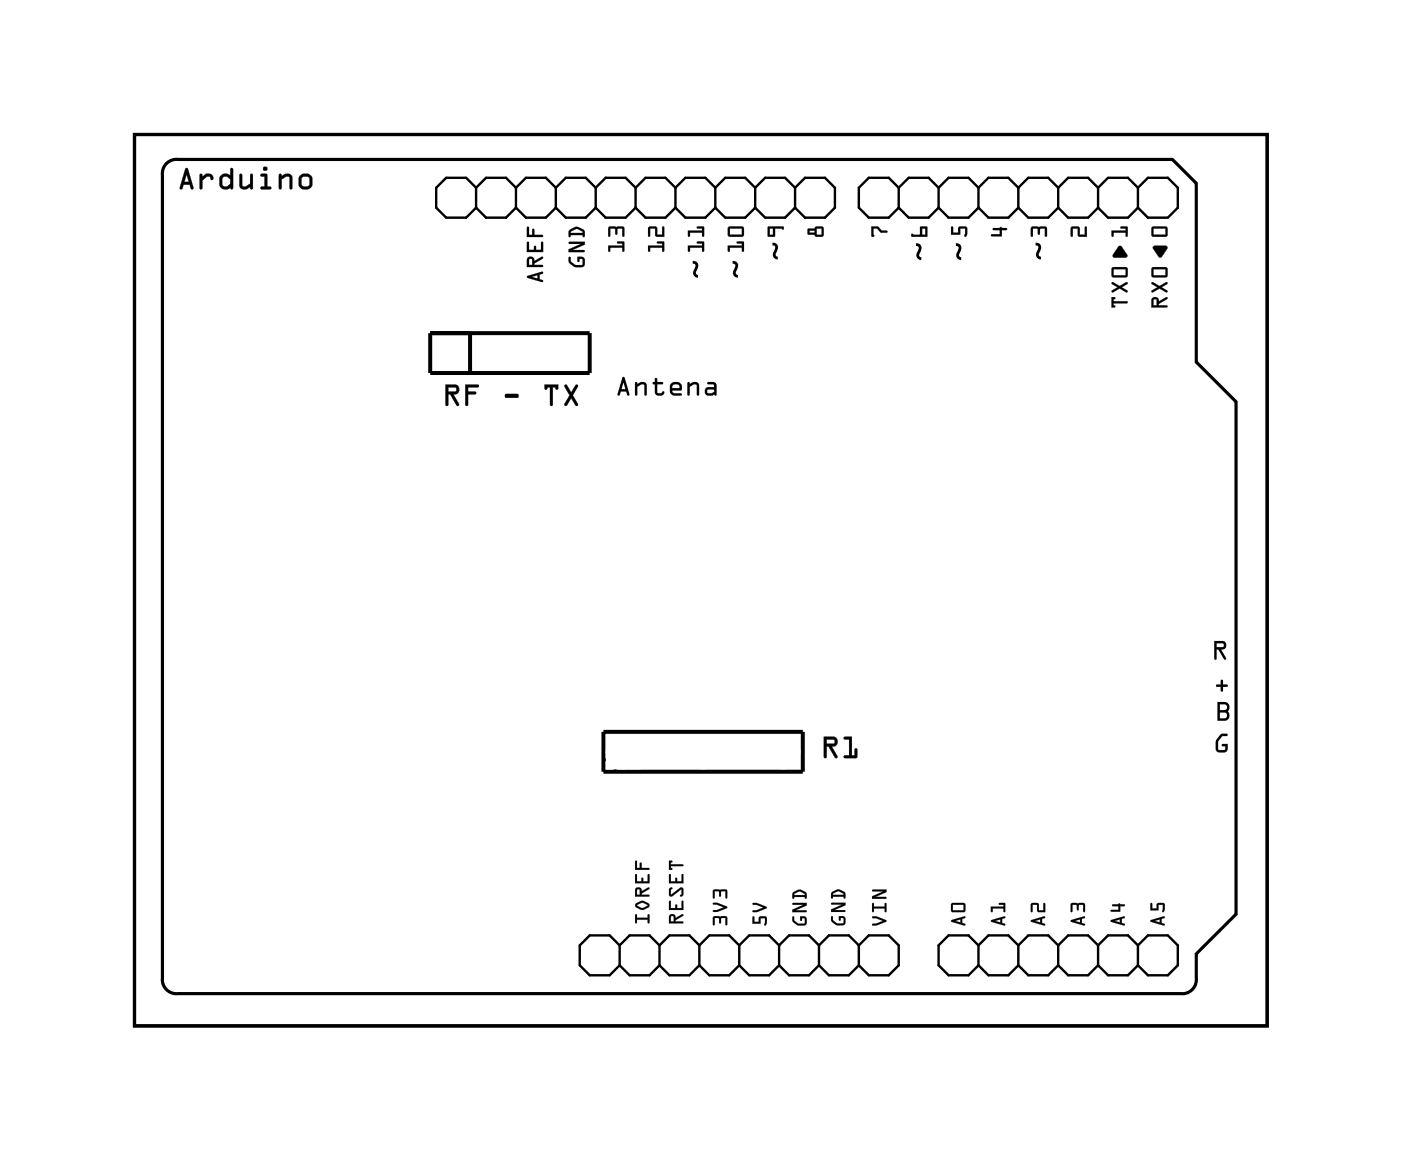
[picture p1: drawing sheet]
<svg xmlns="http://www.w3.org/2000/svg" width="89mm" height="74mm" viewBox="0 0 89 74" stroke-linecap="round" stroke-linejoin="round" font-family="sans-serif">
<path d="M8.6 8.6h72.1v56.7h-72.1zM10.5 10.5a.9 .9 0 0 1 .8-.3h63.4l1.5 1.5v11.4l2.5 2.5v32.6l-2.5 2.6v1.5a.9 .9 0 0 1-1 1h-63.9a.9 .9 0 0 1-1-1v-51.1l.1-.4z" fill="none" stroke="#000" stroke-width=".2"/>
<path d="M8.6 8.6h72.1v56.7h-72.1z" fill="none" stroke="#000" stroke-width=".06"/>
<g fill="none" stroke="#000" stroke-width=".15">
<path d="M30.3 12l-.6-.7h-1.3l-.6 .7v1.2l.6 .7h1.3l.6-.7M30.3 13.2l.7 .7h1.2l.7-.7M30.3 12v1.2M30.3 12l.7-.7h1.2l.7 .7M32.9 13.2l.6 .7h1.3l.6-.7M32.9 12l.6-.7h1.3l.6 .7M32.9 12v1.2M35.4 13.2l.6 .7h1.3l.7-.7M35.4 12l.6-.7h1.3l.7 .7M35.4 12v1.2M38 13.2l.6 .7h1.3l.6-.7M38 12l.6-.7h1.3l.6 .7"/>
<path d="M38 12v1.2M40.5 13.2l.6 .7h1.3l.6-.7M40.5 12l.6-.7h1.3l.6 .7M40.5 12v1.2M43 13.2l.7 .7h1.2l.7-.7M43 12l.7-.7h1.2l.7 .7M43 12v1.2M45.6 13.2l.6 .7h1.3l.6-.7M45.6 12l.6-.7h1.3l.6 .7M45.6 12v1.2M48.1 13.2l.6 .7h1.3l.7-.7M48.1 12l.6-.7h1.3l.7 .7"/>
<path d="M48.1 12v1.2M50.7 12l.6-.7h1.3l.6 .7v1.2l-.6 .7h-1.3l-.6-.7M50.7 12v1.2M57.3 12l-.7-.7h-1.3l-.6 .7v1.2l.6 .7h1.3l.7-.7M57.3 13.2l.6 .7h1.3l.6-.7M57.3 12l.6-.7h1.3l.6 .7M57.3 12v1.2M59.8 12v1.2M59.8 13.2l.6 .7h1.3l.6-.7M59.8 12l.6-.7h1.3l.6 .7M62.3 12v1.2M62.3 13.2l.7 .7h1.2l.7-.7"/>
<path d="M62.3 12l.7-.7h1.2l.7 .7M64.9 12v1.2M64.9 13.2l.6 .7h1.3l.6-.7M64.9 12l.6-.7h1.3l.6 .7M67.4 12v1.2M67.4 13.2l.6 .7h1.3l.7-.7M67.4 12l.6-.7h1.3l.7 .7M70 12v1.2M70 13.2l.6 .7h1.3l.6-.7M70 12l.6-.7h1.3l.6 .7M72.5 12v1.2M72.5 12l.6-.7h1.3l.6 .7v1.2l-.6 .7h-1.3l-.6-.7"/>
<path d="M39.5 60.2l-.7-.6h-1.2l-.7 .6v1.3l.7 .6h1.2l.7-.6M39.5 60.2l.6-.6h1.3l.6 .6M39.5 61.5l.6 .6h1.3l.6-.6M39.5 60.2v1.3M42 60.2l.6-.6h1.3l.7 .6M42 61.5l.6 .6h1.3l.7-.6M42 60.2v1.3M44.6 60.2l.6-.6h1.3l.6 .6M44.6 61.5l.6 .6h1.3l.6-.6M44.6 60.2v1.3M47.1 60.2l.6-.6h1.3l.6 .6M47.1 61.5l.6 .6h1.3l.6-.6"/>
<path d="M47.1 60.2v1.3M49.6 60.2l.7-.6h1.2l.7 .6M49.6 61.5l.7 .6h1.2l.7-.6M49.6 60.2v1.3M52.2 60.2l.6-.6h1.3l.6 .6M52.2 61.5l.6 .6h1.3l.6-.6M52.2 60.2v1.3M54.7 60.2l.6-.6h1.3l.7 .6v1.3l-.7 .6h-1.3l-.6-.6M54.7 60.2v1.3M62.3 60.2l-.6-.6h-1.3l-.6 .6v1.3l.6 .6h1.3l.6-.6M62.3 60.2l.7-.6h1.2l.7 .6M62.3 61.5l.7 .6h1.2l.7-.6"/>
<path d="M62.3 60.2v1.3M64.9 60.2l.6-.6h1.3l.6 .6M64.9 61.5l.6 .6h1.3l.6-.6M64.9 60.2v1.3M67.4 60.2l.6-.6h1.3l.7 .6M67.4 61.5l.6 .6h1.3l.7-.6M67.4 60.2v1.3M70 60.2l.6-.6h1.3l.6 .6M70 60.2v1.3M70 61.5l.6 .6h1.3l.6-.6M72.5 60.2l.6-.6h1.3l.6 .6v1.3l-.6 .6h-1.3l-.6-.6M72.5 60.2v1.3"/>
</g>
<g fill="#000">
<path d="M55.5 14.4h.4l.3 .3h.3v.1h-.4l-.2-.2h-.3l.1 .4-.2 .1zM60.6 14.4l.1 .1v.3h.3l.1-.3 .4-.1 .1 .5a.11 .11 0 0 1 0 .1 .11 .11 0 0 1-.2 0l.1-.4h-.3v.4h-.6zM63.3 14.5h.5l.4 .1-.4 .1v.4h-.6v-.2h.5v-.2h-.4zM65.7 14.5l.9-.1 .1 .2v.4h-.1v-.4h-.3l-.1 .4-.1-.4h-.3v.4l-.1 .1zM68.2 14.5l.5-.1 .1 .2v.4h.3v-.5l.1-.1v.7l-.5-.1v-.4h-.4v.4l-.1 .1zM71.3 15.7h.2l.3 .5v.2l-.9-.1zM70.8 14.7h.9v-.1h-.3v-.1l.4-.1v.6h-.1v-.2h-.8v.2v.1zM73.5 15.7h.8l.1 .1-.5 .6-.4-.6zM77.7 46.8l.2-.1 .3 .1-.3 .1-.3 .3v.5l.4 .1 .1-.3h-.2l-.1-.1h.4v.4l-.1 .1h-.4h-.2l-.1-.2a.82 .82 0 0 1 .3-.9zM77.5 43.6h.3v-.3l.1 .3 .3 .1-.3 .1-.1 .3v-.3l-.3-.1z"/>
<path d="M11.8 10.7l.2 .1 .3 1.2v.1l-.1-.1-.1-.2h-.4l-.1 .3-.2-.1zM11.8 10.7l-.4 1.3h.2l.1-.2h.4l.1 .2h.1l-.3-1.2zM11.9 11.1l-.2 .5h.3zM11.9 11.1l.1 .5h-.3zM12.7 11.1h.2v.2l.2-.2a.33 .33 0 0 1 .3 0 .33 .33 0 0 1 .2 .3 .14 .14 0 0 1-.2 0 .14 .14 0 0 1 0-.1l-.2-.1-.3 .3v.5a.1 .1 0 0 1-.1 .1 .1 .1 0 0 1-.1-.1zM12.7 11.1l.1 .9h.1v-.5l.3-.3h.2l.1 .3a.23 .23 0 0 0 .1-.3 .23 .23 0 0 0-.3-.1h-.2l-.2 .2v-.2zM14.1 11.2l.2-.1 .4 .1v-.4a.1 .1 0 0 1 .1-.1 .1 .1 0 0 1 .1 .1v1.2a.11 .11 0 0 1-.2 .1 .1 .1 0 0 1 0-.2l-.3 .2-.3-.1-.1-.3zM14.1 11.1l-.1 .3 .1 .5 .2 .2 .2-.1 .2-.1v.1h.1v-1.3l-.1 .1v.4l-.2-.1zM14.2 11.3v.5l.3 .1 .2-.2-.1-.3-.1-.1zM14.2 11.3l.3-.1 .2 .2v.3l-.2 .2-.3-.1zM15.3 11.1h.1v.7l.1 .1 .4-.2v-.5a.1 .1 0 0 1 .1-.1 .1 .1 0 0 1 .1 .1v.8a.1 .1 0 0 1-.1 .1 .11 .11 0 0 1-.1-.2 .4 .4 0 0 1-.7-.1zM15.3 11.1v.7a.35 .35 0 0 0 .5 .2l.1-.1 .1 .1h.1v-.9h-.2v.6l-.4 .2-.1-.1v-.7zM16.6 11.1h.4v.8h.2a.1 .1 0 0 1 .1 .1 .1 .1 0 0 1-.1 .1h-.5a.1 .1 0 0 1-.1-.1 .1 .1 0 0 1 .1-.1h.2v-.7h-.3zM16.6 11.1v.1h.3v.7h-.3v.1h.6l.1-.1h-.3v-.8zM16.8 10.8a.15 .15 0 0 1 .2 0 .15 .15 0 0 1-.2 0zM16.8 10.8a.13 .13 0 0 0 .2 0 .13 .13 0 0 0-.2 0zM17.8 11.1h.1v.1a.4 .4 0 0 1 .7 .1v.7a.1 .1 0 0 1-.1 .1 .1 .1 0 0 1-.1-.1v-.7l-.2-.1-.3 .2 .1 .6a.1 .1 0 0 1-.1 .1 .1 .1 0 0 1-.1-.1zM17.8 11.1v.9h.1v-.6l.3-.2 .2 .1 .1 .7h.1v-.7a.35 .35 0 0 0-.5-.2l-.2 .1v-.1zM19 11.6a.51 .51 0 0 1 1 0 .51 .51 0 0 1-1 0zM19 11.6a.5 .5 0 0 0 1 0 .5 .5 0 0 0-1 0zM19.2 11.3v.5l.2 .1 .3-.1v-.5h-.3zM19.2 11.3l.4-.1 .1 .1v.4l-.1 .2h-.2l-.2-.1z"/>
<path d="M11.8 10.7l.2 .1 .3 1.2v.1l-.1-.1-.1-.2h-.4l-.1 .2h-.1zM11.9 11.1l-.2 .5h.3zM12.7 11.1h.2v.2l.2-.2a.33 .33 0 0 1 .3 0 .33 .33 0 0 1 .2 .3 .12 .12 0 0 1-.2 0 .12 .12 0 0 1 0-.1l-.2-.1-.3 .3v.5l-.1 .1zM14.1 11.2l.2-.1 .4 .1v-.4l.1-.1v1.3l-.1 .1v-.2l-.4 .2-.2-.2-.1-.2zM14.2 11.3v.5l.3 .1 .2-.2v-.3l-.2-.1zM15.3 11.1h.1v.7l.1 .1 .4-.2v-.6h.2v.9h-.1l-.1-.1a.38 .38 0 0 1-.3 .2 .38 .38 0 0 1-.3-.3zM16.6 11.1h.4v.8h.3l-.1 .2-.6-.1v-.1h.3v-.7h-.3zM16.8 10.8a.14 .14 0 0 1 .2 0 .14 .14 0 0 1-.2 0zM17.8 11.1h.1v.1a.38 .38 0 0 1 .4-.1 .38 .38 0 0 1 .3 .2v.7h-.1l-.1-.7-.2-.1-.3 .2v.6l-.1 .1zM19 11.6a.5 .5 0 0 1 1 0 .5 .5 0 0 1-1 0zM19.2 11.3v.5l.2 .1h.2l.1-.2v-.4l-.1-.1z"/>
<path d="M33.6 17.6l1-.3v.1l-.2 .1v.3h.2v.1l-.1 .1-.9-.3zM33.6 17.6v.1l1 .2-.2-.1v-.3l.2-.1-.1-.1zM33.9 17.6l.3 .1v-.2zM33.8 17.6l.4-.1v.3zM33.6 16.4a.25 .25 0 0 1 .3 0 .25 .25 0 0 1 .1 .2l.6-.2v.1l-.6 .3v.1h.5l.1 .1h-1zM33.6 16.4v.6h1l-.1-.1h-.5v-.1l.6-.3v-.1l-.6 .2a.24 .24 0 0 0-.1-.2 .24 .24 0 0 0-.3 0zM33.7 16.5v.4h.2v-.4zM33.7 16.5h.2v.4h-.2zM33.6 15.4h.1v.5h.3l.1-.2v.2h.4v-.4l.1-.1v.7h-1zM33.6 15.4v.7h1v-.7l-.1 .1v.4h-.4v-.2l-.1 .2h-.3v-.5zM33.6 14.5h.1v.5h.2l.1-.4v.4h.5l.1 .1h-1zM33.6 14.5v.6h1l-.1-.1h-.5v-.4l-.1 .4h-.2v-.5z"/>
<path d="M33.6 17.6l1-.3v.1l-.2 .1v.3l.2 .1-1-.2zM33.9 17.6l.3 .1v-.2zM33.6 16.4a.24 .24 0 0 1 .3 0 .24 .24 0 0 1 .1 .2l.6-.2v.1l-.6 .3v.1h.5l.1 .1h-1zM33.7 16.5v.4h.2v-.4zM33.6 15.4h.1v.5h.3l.1-.2v.2h.4v-.4l.1-.1v.7h-1zM33.6 14.5h.1v.5h.2l.1-.4v.4h.5l.1 .1h-1z"/>
<path d="M36.2 16.4h.2v.3l.3 .2 .4-.1v-.3h-.2v.1l-.1 .1v-.3h.4l.1 .4-.2 .2a.65 .65 0 0 1-.9-.6zM36.2 15.4h1.1v.2l-.8 .3h.7l.1 .1-1.1 .1v-.2l.8-.4h-.7zM36.3 14.6a.61 .61 0 0 1 .9 0l.1 .4-.1 .1-.1-.1h-.7l-.1 .1zM36.4 14.8h.7v-.1l-.4-.1z"/>
<path d="M36.2 16.4h.1l.1 .3 .2 .2h.5v-.4h-.2v.2h-.1v-.3h.3l.1 .1v.4l-.1 .1h-.5l-.4-.3zM36.2 16.4l.1 .4a.68 .68 0 0 0 .9 .1v-.4l-.1-.1h-.3v.3l.1-.2h.2v.4h-.5l-.2-.2-.1-.3zM36.2 15.4h1.1v.2l-.8 .3h.7l.1 .1-1.1 .1v-.2l.8-.4h-.7zM36.2 15.4l.1 .1h.8l-.9 .4v.2l1-.1v-.1h-.8l.9-.3v-.2zM36.3 14.6l.4-.2 .2 .1 .3 .2 .1 .4h-.2v-.1h-.7l-.1 .1-.1-.3zM36.3 14.6v.5l.1-.1h.7v.1h.1v-.4l-.3-.2h-.3zM36.4 14.8h.7v-.1l-.4-.1zM36.4 14.8l.3-.2 .4 .1v.1h-.7z"/>
<path d="M38.7 15.6h.9v-.1h-.3v-.1h.4l.1 .6h-.2v-.2h-.7v.2h-.1zM38.8 14.5l.9-.1 .1 .2v.4h-.2v-.4h-.3v.4l-.1-.4h-.3v.4l-.1 .1z"/>
<path d="M38.7 15.6h.9v-.1h-.3v-.1h.4l.1 .6h-.2v-.2h-.7v.2h-.1zM38.7 15.6l.1 .4h.1v-.2h.7l.1 .2h.1l-.1-.6h-.4v.1h.3v.2zM38.8 14.5l.9-.1 .1 .2v.4h-.2v-.4h-.2l-.1 .4-.1-.4h-.3v.4l-.1 .1zM38.8 14.5v.6l.1-.1v-.4h.3l.1 .3v-.3h.3l.1 .4h.1v-.4l-.1-.2z"/>
<path d="M41.3 15.6h.9v-.1h-.3v-.1h.4v.6h-.1v-.2h-.8v.2h-.1zM41.3 14.5l.5-.1 .1 .2v.3h.3v-.4l.1-.1v.7l-.5-.1-.1-.4h-.3v.4l-.1 .1z"/>
<path d="M41.3 15.6h.9v-.1h-.3l-.1-.1h.5v.6h-.1v-.2h-.8v.2h-.1zM41.3 15.6v.4h.1v-.2h.8v.2h.1v-.6h-.4v.1h.3v.2zM41.3 14.5l.5-.1 .1 .2v.3h.3v-.4l.1-.1v.7l-.5-.1-.1-.4h-.3v.4l-.1 .1zM41.3 14.5v.6l.1-.1v-.4h.3l.1 .4 .5 .1v-.7l-.1 .1v.5h-.3l-.1-.6z"/>
<path d="M43.8 15.6h.9v-.1h-.3v-.1h.4l.1 .6h-.2v-.2h-.7v.2h-.1zM43.8 14.7h.9v-.1h-.3v-.1l.4-.1 .1 .6h-.2v-.2h-.7v.2l-.1 .1z"/>
<path d="M43.8 15.6h.9v-.1h-.3v-.1h.4l.1 .6h-.2v-.2h-.7v.2h-.1zM43.8 15.6l.1 .4 .1-.2h.7v.2h.1v-.6h-.4v.1h.3v.2zM43.8 14.7h.9v-.1h-.3v-.1l.4-.1 .1 .6h-.2v-.2h-.7v.2l-.1 .1zM43.8 14.7l.1 .4v-.1l.1-.2h.7v.2h.1v-.6l-.4 .1 .3 .1v.1z"/>
<path d="M46.4 15.6h.9v-.1h-.3l-.1-.1h.5v.6h-.1v-.2h-.8v.2h-.1zM46.4 14.5l.9-.1 .1 .2v.4l-.1 .1h-.9v-.2zM46.5 14.6v.3h.8v-.3z"/>
<path d="M46.4 15.6h.9v-.1h-.3l-.1-.1h.5v.6h-.1v-.2h-.8v.2h-.1zM46.4 15.6v.4h.1v-.2h.8v.2h.1v-.6h-.5l.1 .1h.3v.2zM46.4 14.5l.9-.1 .1 .2v.4l-.1 .1h-.9v-.2zM46.4 14.5v.4v.2h.9l.1-.1v-.4l-.1-.2zM46.5 14.6v.3h.8v-.3zM46.5 14.6h.8v.4h-.8z"/>
<path d="M48.9 14.4h1v.2h-.5v.5h-.4l-.1-.1zM49 14.6v.4h.2v-.4z"/>
<path d="M48.9 14.4h1v.2h-.1h-.4v.5h-.4l-.1-.1zM48.9 14.5l.1 .6h.4v-.5h.5v-.2zM49 14.6v.4h.2v-.4zM49 14.6h.2v.4h-.2z"/>
<path d="M51.5 14.6h.4l.1-.2h.4l.1 .2v.4l-.5 .1-.1-.1-.4-.1zM52 14.6v.4h.3v-.4zM51.6 14.7v.1h.3v-.1z"/>
<path d="M51.5 14.6h.4l.1-.2h.4l.1 .2v.4l-.5 .1-.1-.1h-.4zM51.5 14.6v.3h.4l.1 .2 .5-.1v-.4l-.1-.2h-.4l-.1 .2zM52 14.6v.4h.3v-.4zM52 14.6h.3v.4h-.3zM51.6 14.7v.1h.3v-.1zM51.6 14.7h.3v.1h-.3z"/>
<path d="M55.5 14.4h.4l.3 .3h.3v.1h-.4l-.2-.2h-.3l.1 .4-.2 .1zM55.5 14.4l.1 .7 .1-.1-.1-.4h.3l.2 .2h.4v-.1h-.3l-.3-.3z"/>
<path d="M58.1 14.9l.5 .1v-.6l.5 .1-.1 .6h-.9zM58.7 14.6v.4h.2v-.4z"/>
<path d="M58.1 14.9l.5 .1v-.6l.5 .1-.1 .6h-.9zM58.1 14.9v.2h.9l.1-.6h-.5v.5zM58.7 14.6v.4h.2v-.4zM58.7 14.6h.3v.4h-.3z"/>
<path d="M60.6 14.4l.1 .1v.3h.3l.1-.3 .4-.1 .1 .5a.12 .12 0 0 1 0 .1 .12 .12 0 0 1-.2 0l.1-.4h-.3v.4h-.6zM60.6 14.5v.5h.6v-.4h.3l-.1 .4h.2v-.4l-.1-.2-.4 .1-.1 .3h-.3v-.3z"/>
<path d="M63.3 14.5h.5l.4 .1-.4 .1v.4h-.6v-.2h.5v-.2h-.4zM63.3 14.5v.1l.4 .1v.2h-.5v.1l.6 .1v-.4l.4-.1-.4-.1z"/>
<path d="M65.7 14.5l.9-.1 .1 .2v.4h-.1v-.4h-.3l-.1 .4-.1-.4h-.3v.4l-.1 .1zM65.7 14.5v.6l.1-.1v-.4h.3l.1 .3 .1-.3h.3v.4h.1v-.4l-.1-.2z"/>
<path d="M68.2 14.5l.5-.1 .1 .2v.4h.3v-.5l.1-.1v.7l-.5-.1v-.4h-.4v.4l-.1 .1zM68.3 14.5v.6v-.1v-.4h.4v.4l.5 .1v-.7l-.1 .1v.5h-.3l-.1-.6z"/>
<path d="M70.8 18.9l.3 .1-.2 .2h.9v.1h-.9l.2 .2-.3 .1zM70.8 18l.5 .2 .5-.2v.1l-.3 .2 .3 .3h-.1l-.4-.2-.4 .2-.1-.1 .4-.2-.4-.2zM70.9 17.1l.9-.1v.1v.5l-.1 .1h-.8l-.1-.2zM70.9 17.1v.4h.8v-.4z"/>
<path d="M70.8 18.9l.3 .1-.2 .2h.9v.1h-.9l.2 .2-.3 .1zM70.8 18.9v.7l.2-.1h-.1v-.2h.9v-.1h-.9v-.1l.1-.1zM70.8 18l.5 .2 .5-.2v.1l-.3 .2 .3 .3h-.1l-.4-.2-.4 .2-.1-.1 .4-.2-.4-.2zM70.8 18v.1l.4 .2-.4 .2 .1 .1 .4-.2 .4 .2h.1l-.4-.3 .4-.2v-.1l-.5 .2zM70.8 17h1v.1v.5l-.1 .1h-.8l-.1-.2zM70.9 17.1l-.1 .4 .1 .2h.8l.1-.1v-.5v-.1zM70.9 17.1v.4h.8v-.4zM70.9 17.1h.8v.4h-.8z"/>
<path d="M71.2 15.7h.3l.3 .5v.2h-.8h-.1zM71.3 15.7l-.4 .6 .9 .1v-.2l-.4-.5z"/>
<path d="M70.8 14.7h.9v-.1h-.3v-.1l.4-.1v.6h-.1v-.2h-.8v.2v.1zM70.8 14.7l.1 .4v-.1v-.2h.8v.2h.1v-.6l-.4 .1 .3 .1v.1z"/>
<path d="M73.5 15.7l.8-.1 .1 .2-.5 .6-.5-.6zM73.5 15.7v.1l.4 .6 .5-.6-.1-.1z"/>
<path d="M73.4 14.5l.9-.1 .1 .2v.4l-.2 .1h-.8v-.1zM73.5 14.6v.4h.7v-.4z"/>
<path d="M73.4 14.5l.9-.1 .1 .2v.4l-.2 .1h-.8l-.1-.1zM73.4 14.5v.5v.1h.8l.2-.1v-.4l-.1-.2zM73.5 14.6v.4h.7v-.4zM73.5 14.6h.8v.4h-.8z"/>
<path d="M73.4 19a.24 .24 0 0 1 .3-.1 .24 .24 0 0 1 .1 .3l.5-.3 .1 .1-.6 .4v.1h.5h.1l-1 .1zM73.5 19.1v.4h.2v-.4zM73.4 18l.5 .2 .4-.2 .1 .1-.4 .2 .4 .3h-.1l-.4-.2-.5 .2v-.1l.3-.2-.3-.2zM73.4 17.1l.9-.1 .1 .1v.5l-.2 .1h-.8v-.2zM73.5 17.1v.4h.7v-.4z"/>
<path d="M73.4 19a.25 .25 0 0 1 .3-.1 .25 .25 0 0 1 .1 .3l.5-.3 .1 .1-.6 .4v.1l.5-.1 .1 .1-1.1 .1zM73.4 19v.6l1-.1h-.1h-.5v-.1l.6-.3-.1-.2-.5 .3a.24 .24 0 0 0-.1-.3 .24 .24 0 0 0-.3 .1zM73.5 19.1v.4h.2v-.4zM73.5 19.1h.2v.4h-.2zM73.4 18l.5 .2 .4-.2 .1 .1-.4 .2 .4 .3h-.1l-.4-.2-.5 .2v-.1l.3-.2-.3-.2zM73.4 18v.1l.3 .2-.3 .2v.1l.5-.2 .4 .2h.1l-.4-.3 .4-.2-.1-.1-.4 .2zM73.4 17h.9l.1 .1v.5l-.2 .1h-.8l-.1-.2zM73.4 17.1v.4v.2h.8l.2-.1v-.5l-.1-.1zM73.5 17.1v.4h.7v-.4zM73.5 17.1h.8v.4h-.8z"/>
<path d="M28.4 24.5h.6a.32 .32 0 0 1 .3 .4 .32 .32 0 0 1-.4 .2l.3 .6a.1 .1 0 0 1 0 .2 .1 .1 0 0 1-.1-.1l-.4-.7h-.1v.7a.1 .1 0 0 1-.1 .1 .1 .1 0 0 1-.1-.1zM28.4 24.5v1.3h.1v-.7h.2l.4 .7h.1l-.3-.7a.31 .31 0 0 0 .4-.2 .31 .31 0 0 0-.3-.4zM28.6 24.7v.2h.5l-.1-.2zM28.5 24.7h.5l.1 .2-.6 .1zM29.6 24.5h.8a.1 .1 0 0 1 .1 .1 .1 .1 0 0 1-.1 .1h-.6v.2h.5a.1 .1 0 0 1 0 .1 .1 .1 0 0 1 0 .1h-.5v.7a.1 .1 0 0 1-.1 .1 .1 .1 0 0 1-.1-.1zM29.6 24.5l.1 1.3v.1l.1-.1v-.7h.5v-.1h-.5v-.3h.6l.1-.1-.1-.1zM32.2 25.1h.7l.1 .2-.1 .1h-.6l-.1-.1zM32.2 25.1l.1 .2h.6h.1l-.1-.2zM34.7 24.5h.9v.2a.11 .11 0 0 1-.2 .1 .1 .1 0 0 1 0-.1h-.2v1.1a.1 .1 0 0 1-.1 .1 .1 .1 0 0 1-.1-.1v-1.1h-.1a.11 .11 0 0 1-.1 .1 .11 .11 0 0 1-.1 0zM34.7 24.5v.3l.2-.1h.1v1.1h.2v-1.1h.2l.1 .1 .1-.3zM36 24.5h.1l.3 .5 .3-.5a.1 .1 0 0 1 .1 0 .1 .1 0 0 1 0 .1l-.3 .6 .3 .5a.1 .1 0 0 1 0 .2 .1 .1 0 0 1-.1-.1l-.3-.4-.3 .4a.1 .1 0 0 1-.1 .1 .1 .1 0 0 1 0-.2l.3-.5-.3-.6zM36 24.5v.1l.3 .6-.3 .6h.1l.3-.5 .3 .5h.1v-.1l-.3-.5 .3-.6-.1-.1-.3 .5-.3-.5z"/>
<path d="M28.4 24.5h.6a.31 .31 0 0 1 .2 .4 .31 .31 0 0 1-.3 .2l.3 .7-.1 .1-.4-.8h-.1v.7l-.2 .1zM28.6 24.7v.2h.5l-.1-.2zM29.6 24.5h.8l.1 .1-.1 .1h-.6v.2h.5v.1v.1h-.5v.7l-.1 .1-.1-.1zM32.2 25.1h.7l.1 .2h-.1h-.6h-.1zM34.7 24.5h.9l-.1 .3h-.1v-.1h-.2v1.2l-.2-.1v-1.1h-.1l-.1 .1h-.1zM36 24.5h.1l.3 .5 .3-.5 .1 .1-.3 .6 .3 .5v.2l-.1-.1-.3-.4-.3 .4h-.1l.3-.6z"/>
<path d="M39.7 24l.1 .1 .3 1v.1h-.1l-.1-.3h-.4v.3h-.2zM39.7 24l-.4 1.2h.2v-.3h.4l.1 .3h.1v-.1l-.3-1zM39.7 24.4l-.1 .4h.2zM39.7 24.4l.1 .4h-.2zM40.5 24.4h.1v.1a.35 .35 0 0 1 .6 .1v.6h-.1l-.1-.7h-.1l-.3 .1v.6h-.1zM40.5 24.4v.8h.1v-.6l.3-.1h.1l.1 .7h.1v-.6a.3 .3 0 0 0-.4-.2l-.2 .1v-.1zM41.7 24.1h.2v.2h.3l.1 .1-.1 .1h-.3v.5h.4a.19 .19 0 0 1-.2 .2h-.2l-.2-.1v-.6l-.1-.1 .1-.1zM41.7 24.1v.2l-.1 .1 .1 .1v.5a.32 .32 0 0 0 .3 .2 .32 .32 0 0 0 .3-.2v-.1l-.2 .1h-.2v-.5l.3-.1v-.1h-.3v-.2zM42.7 24.4l.3-.1 .4 .1v.5h-.6l.1 .1 .5 .1v.1h-.5l-.1-.1-.1-.2zM42.7 24.4v.5l.1 .2 .1 .1h.5v-.1l-.5-.1-.1-.1h.6v-.5l-.4-.1zM42.9 24.6l-.1 .1h.5l-.1-.2zM42.9 24.6l.3-.1 .1 .2h-.5zM43.8 24.4h.1v.1a.35 .35 0 0 1 .6 .1v.6h-.1v-.7h-.2l-.3 .1v.6h-.1zM43.8 24.4v.8h.1v-.6l.3-.1h.2v.7h.1v-.6a.3 .3 0 0 0-.4-.2l-.2 .1v-.1zM45.1 24.4l.4-.1 .2 .3-.1 .6-.1-.1-.4 .1a.28 .28 0 0 1-.2-.3 .28 .28 0 0 1 .2-.2h.4v-.2h-.4zM45.1 24.4v.1h.4v.2h-.4a.28 .28 0 0 0-.2 .2 .28 .28 0 0 0 .2 .3l.4-.1 .1 .1 .1-.6-.2-.3zM45.1 24.8v.2h.4v-.2zM45.1 24.8h.4v.2h-.4z"/>
<path d="M39.7 24l.1 .1 .3 1v.1h-.1l-.1-.3h-.4v.3h-.2zM39.7 24.4l-.1 .4h.2zM40.5 24.4h.1v.1a.34 .34 0 0 1 .3-.2 .34 .34 0 0 1 .3 .3v.6h-.1l-.1-.7h-.1l-.3 .1v.6h-.1zM41.7 24.1h.2v.2h.3l.1 .1-.1 .1h-.3v.5h.4a.31 .31 0 0 1-.3 .2 .31 .31 0 0 1-.3-.2v-.5l-.1-.1 .1-.1zM42.7 24.4l.3-.1 .4 .1v.5h-.6l.1 .1 .5 .1v.1h-.5l-.1-.1-.1-.2zM42.9 24.6l-.1 .1h.5l-.1-.2zM43.8 24.4h.1v.1a.34 .34 0 0 1 .4-.2 .34 .34 0 0 1 .2 .3v.6h-.1v-.7h-.2l-.3 .1v.6h-.1zM45.1 24.4l.4-.1 .2 .3-.1 .6h-.5a.28 .28 0 0 1-.2-.3 .28 .28 0 0 1 .2-.2h.4v-.2h-.4zM45.1 24.8v.2h.4v-.2z"/>
<path d="M40.5 58.2l.1 .1v.2h.7v-.2v-.1l.1 .6h-.1v-.2h-.7v.2h-.1zM40.5 57.6l.5-.2 .3 .2 .1 .1-.5 .3-.4-.2zM40.6 57.7l.3 .1 .4-.1-.4-.2zM40.5 56.6a.22 .22 0 0 1 .3-.1 .22 .22 0 0 1 .1 .3l.4-.3 .1 .1-.5 .3v.1h.4l.1 .1h-.9zM40.6 56.7v.3h.2v-.3zM40.5 55.7h.1v.4h.3v-.2l.1 .2h.3v-.4l.1 .6h-.9zM40.5 54.8l.1 .1v.4h.2v-.4l.1 .4h.4l.1 .1h-.9z"/>
<path d="M40.5 58.2l.1 .1v.2h.7v-.2v-.1l.1 .6h-.1v-.2h-.7v.2h-.1zM40.5 58.3v.5l.1-.2h.7v.2h.1l-.1-.6v.3h-.7v-.2zM40.5 57.6l.5-.2 .3 .2 .1 .1-.4 .2-.1 .1-.4-.2zM40.5 57.6v.2l.4 .2 .5-.3-.1-.2-.3-.1zM40.6 57.7l.3 .1 .4-.1-.4-.2zM40.6 57.7l.3-.2 .4 .2-.4 .1zM40.5 56.6a.22 .22 0 0 1 .3-.1 .22 .22 0 0 1 .1 .3l.4-.3 .1 .1-.5 .3v.1h.4l.1 .1h-.9zM40.5 56.6v.5h.9l-.1-.1h-.4v-.1l.4-.3v-.1l-.4 .3a.21 .21 0 0 0-.1-.3 .21 .21 0 0 0-.3 .1zM40.6 56.7v.3h.2v-.3zM40.6 56.7h.2v.3h-.2zM40.5 55.7h.1v.4h.3v-.2l.1 .2h.3v-.4l.1 .6h-.9zM40.5 55.7v.6h.9l-.1-.6v.4h-.3l-.1-.2v.2h-.3v-.4zM40.5 54.8l.1 .1v.4h.2v-.4l.1 .4h.4l.1 .1h-.9zM40.5 54.8v.6h.9l-.1-.1h-.4l-.1-.4v.4h-.2v-.4z"/>
<path d="M42.7 58.3a.22 .22 0 0 1 .2-.1 .22 .22 0 0 1 .1 .3l.5-.3v.1l-.5 .3v.1h.5v.1h-.9zM42.8 58.4l-.1 .3h.2v-.3zM42.6 57.4h.1v.4h.3l.1-.2v.2h.3v-.4h.1v.6h-.9zM42.7 56.6h.1l-.1 .1 .1 .3 .7-.5v.2v.3l-.2 .1 .1-.1v-.4l-.7 .5-.1-.1zM42.6 55.7h.1v.4h.3l.1-.2v.2h.3v-.4h.1v.6h-.9zM42.6 54.8l.2 .1-.1 .2h.8l-.8 .1 .1 .2h-.2z"/>
<path d="M42.7 58.3a.22 .22 0 0 1 .2-.1 .22 .22 0 0 1 .1 .3l.5-.3v.1l-.5 .3v.1h.5v.1h-.9zM42.7 58.3l-.1 .5h.9v-.1h-.5v-.1l.5-.3v-.1l-.5 .3a.21 .21 0 0 0-.1-.3 .21 .21 0 0 0-.2 .1zM42.8 58.4l-.1 .3h.2v-.3zM42.8 58.4h.1v.3h-.2zM42.6 57.4h.1v.4h.3l.1-.2v.2h.3v-.4h.1v.6h-.9zM42.6 57.4v.6h.9v-.6h-.1v.5h-.3v-.3l-.1 .3h-.3v-.5zM42.7 56.6h.1l-.1 .1 .1 .3 .5-.4 .2-.1v.2v.3l-.1 .1h-.1l.1-.1v-.4l-.6 .5h-.1l-.1-.1zM42.7 56.6l-.1 .4 .1 .1h.1l.6-.5v.4l-.1 .1 .2-.1v-.3v-.2l-.7 .5-.1-.3 .1-.1zM42.6 55.7h.1v.4h.3l.1-.2v.2h.3v-.4h.1v.6h-.9zM42.6 55.7v.6h.9v-.6h-.1v.4h-.3v-.2l-.1 .2h-.3v-.4zM42.6 54.8l.2 .1-.1 .2h.8l-.8 .1 .1 .2h-.2zM42.6 54.8v.6h.2l-.1-.2 .8-.1h-.8l.1-.2z"/>
<path d="M45.4 58.4h.9v.5h-.1v-.4h-.3v.3l-.1-.3h-.3v.4h-.1zM45.4 57.5h.3l.6 .2v.1l-.6 .3h-.3v-.1l.7-.2-.7-.2zM45.4 56.7h.9v.5h-.1v-.4h-.3v.3l-.1-.3h-.3v.4h-.1z"/>
<path d="M45.4 58.4h.9v.1v.4h-.1v-.4h-.2l-.1 .3-.1-.3h-.3v.4h-.1zM45.5 58.4v.5v-.4h.3l.1 .3v-.3h.3v.4h.1v-.5zM45.4 57.5h.3l.6 .2v.1l-.6 .3h-.3v-.1l.7-.2-.7-.2zM45.4 57.5l.1 .1 .6 .2-.6 .2v.1h.2l.6-.3v-.1l-.6-.2zM45.4 56.7h.9v.1v.4h-.1v-.4h-.2l-.1 .3-.1-.3h-.3v.4h-.1zM45.5 56.7v.5v-.4h.3l.1 .3v-.3h.3v.4h.1v-.5z"/>
<path d="M48 58.4h.1v.3h.2l.1-.3h.4l.1 .4a.1 .1 0 0 1-.1 .1 .1 .1 0 0 1-.1 0v-.4h-.2v.3h-.6zM48 57.5h.2l.6 .3-.6 .3h-.2v-.1l.6-.2-.6-.2z"/>
<path d="M47.9 58.4h.2v.3h.2l.1-.3h.4l.1 .4a.11 .11 0 0 1-.1 .1 .11 .11 0 0 1-.1 0v-.4h-.2v.3h-.6zM48 58.4l-.1 .4h.6l-.1-.3h.3v.4h.1v-.4v-.1h-.4l-.1 .3h-.3v-.3zM47.9 57.5h.3l.6 .3h.1l-.7 .3h-.2v-.1l.6-.2-.6-.2zM48 57.5v.1l.6 .2-.6 .2v.1h.2l.6-.3-.6-.3z"/>
<path d="M50.5 58.4h.1v.3l.3 .1h.4l-.1-.3h-.1v.1h-.1v-.2h.3l.1 .4-.1 .1a.58 .58 0 0 1-.8-.5zM50.5 57.5h.9v.2l-.7 .3h.6l.1 .1h-.9v-.2l.7-.3h-.7zM50.5 56.8a.54 .54 0 0 1 .8 0v.5v-.2h-.7l-.1 .1zM50.6 56.9v.1h.7l-.4-.2z"/>
<path d="M50.5 58.4h.1v.2l.2 .2h.4l.1-.3h-.2v.1l-.1 .1v-.3h.3l.1 .1v.4l-.2 .1h-.4l-.3-.3zM50.5 58.4v.3a.61 .61 0 0 0 .9 .1v-.3l-.1-.1h-.3v.3l.1-.2h.2l-.1 .3h-.4l-.2-.2v-.2zM50.5 57.5h.9v.2l-.7 .3h.6l.1 .1h-.9v-.2l.7-.3h-.7zM50.5 57.5v.1h.7l-.7 .3v.2h.9l-.1-.1h-.6l.7-.3v-.2zM50.5 56.8l.4-.1h.2l.3 .2v.3h-.1v-.1h-.7l-.1 .2zM50.5 56.8v.4l.1-.1h.7v.1h.1v-.3l-.3-.2h-.3zM50.6 56.9v.1h.7l-.4-.2zM50.6 56.9l.3-.1 .3 .1 .1 .1h-.7z"/>
<path d="M52.5 46.9h.6a.32 .32 0 0 1 .3 .4 .32 .32 0 0 1-.4 .3l.4 .6a.1 .1 0 0 1-.1 .1 .1 .1 0 0 1-.1 0l-.4-.7h-.1v.6a.1 .1 0 0 1-.1 .1 .1 .1 0 0 1-.1-.1zM52.5 46.9v1.4l.2-.1v-.7h.1l.4 .8 .1-.1-.3-.7a.31 .31 0 0 0 .4-.2 .31 .31 0 0 0-.3-.4zM52.7 47.1v.3l.5-.1-.1-.2zM52.7 47.1h.4l.1 .2-.5 .1zM53.8 47l.5-.1v1.2h.1v-.3a.1 .1 0 0 1 .1-.1 .1 .1 0 0 1 .1 .1v.5h-.8a.1 .1 0 0 1-.1-.1 .1 .1 0 0 1 .1-.1h.3v-1h-.3zM53.8 47v.1h.3v1h-.3v.1l.8 .1v-.6h-.1l-.1 .4h-.1v-1.2z"/>
<path d="M52.5 46.9h.6a.32 .32 0 0 1 .3 .4 .32 .32 0 0 1-.4 .3l.3 .6-.1 .1-.4-.7h-.1v.6l-.2 .1zM52.7 47.1v.3l.5-.1-.1-.2zM53.8 47l.5-.1v1.2h.1v-.4h.2v.6l-.8-.1v-.1h.3v-1h-.3z"/>
<path d="M53 58.4h.1v.2l.3 .2h.3v-.3h-.1v.1h-.1l-.1-.2h.4l.1 .4-.1 .1a.58 .58 0 0 1-.9-.5zM53 57.5h.9v.2l-.7 .3h.6l.1 .1h-1v-.2l.8-.3h-.7zM53 56.8a.54 .54 0 0 1 .8 0v.4l-.1-.1h-.6l-.1 .1zM53.1 56.9v.1h.6l-.3-.2z"/>
<path d="M53 58.4l.1 .2 .2 .2h.4v-.3h-.1v.1l-.1 .1-.1-.3h.4l.1 .1v.3l-.2 .2-.4-.1-.3-.2zM53 58.4v.3a.61 .61 0 0 0 .8 .1v-.3l-.1-.1h-.3l.1 .2 .1-.1h.1v.3h-.4l-.2-.2v-.2zM53 57.5h.9v.2l-.7 .3h.6l.1 .1h-1v-.2l.8-.3h-.7zM53 57.5v.1h.7l-.8 .3v.2h1l-.1-.1h-.7l.8-.3v-.2zM53 56.8l.3-.1h.2l.3 .2 .1 .3h-.1l-.1-.1h-.6l-.1 .1zM53 56.8v.4l.1-.1h.6l.1 .1h.1l-.1-.3-.3-.2h-.2zM53.1 56.9v.1h.6l-.3-.2zM53.1 56.9l.3-.1 .3 .1v.1h-.6z"/>
<path d="M55.6 58.4h.2l.6 .2 .1 .1-.7 .3h-.2v-.2l.7-.1-.7-.2zM55.6 57.5l.1 .1v.2h.7v-.2v-.1l.1 .6h-.1v-.2h-.7v.2h-.1zM55.6 56.7h.9v.1l-.7 .3h.6l.1 .1-.9 .1v-.2l.7-.3h-.7z"/>
<path d="M55.6 58.4h.2l.6 .2 .1 .1-.7 .3h-.2v-.2l.7-.1-.7-.2zM55.6 58.4v.1l.7 .2-.7 .1v.1l.2 .1 .7-.3-.1-.1-.6-.2zM55.6 57.5l.1 .1v.2h.7v-.2v-.1l.1 .6h-.1v-.2h-.7v.2h-.1zM55.6 57.5v.6l.1-.2h.7v.2h.1l-.1-.6v.3h-.7v-.2zM55.6 56.7h.9v.1l-.7 .3h.6l.1 .1-.9 .1v-.2l.7-.3h-.7zM55.6 56.7v.1h.7l-.7 .3v.2l.9-.1-.1-.1h-.7l.8-.3v-.1z"/>
<path d="M60.6 58.6l.9-.2v.1h-.2v.3l.2 .1-.9-.2zM60.6 58.6v.1l.9 .2-.2-.1v-.3h.2l-.1-.1zM60.9 58.7l.3 .1v-.2zM60.8 58.7l.4-.1v.2zM60.6 57.6l.8-.1 .1 .1v.4l-.1 .1h-.7l-.1-.1zM60.6 57.6v.4l.1 .1h.7l.1-.1-.1-.5zM60.7 57.6v.4h.7v-.4zM60.7 57.6h.7v.4h-.7z"/>
<path d="M60.6 58.6l.9-.2v.1h-.2v.3l.2 .1-.9-.2zM60.9 58.7l.3 .1v-.2zM60.6 57.6l.8-.1 .1 .5-.1 .1h-.7l-.1-.1zM60.7 57.6v.4h.7v-.4z"/>
<path d="M63.1 58.6l.9-.2v.1h-.2v.3l.2 .1-.8-.2zM63.2 58.6v.1l.8 .2-.2-.1v-.3h.2v-.1zM63.4 58.7l.3 .1v-.2zM63.4 58.7l.3-.1v.2zM63.1 57.7l.8 .1v-.2h-.2h-.1l.4-.1v.6h-.1v-.2h-.7v.2zM63.1 57.8l.1 .3v-.2h.7v.2h.1v-.6l-.4 .1h.1h.2v.2z"/>
<path d="M63.1 58.6l.9-.2v.1h-.2v.3l.2 .1-.8-.2zM63.4 58.7l.3 .1v-.2zM63.1 57.8h.8v-.2h-.2h-.1l.4-.1v.6h-.1v-.2h-.7v.2z"/>
<path d="M65.7 58.6l.8-.2 .1 .1h-.2v.3l.2 .1-.9-.2zM65.7 58.6v.1l.9 .2-.2-.1v-.3h.2l-.1-.1zM65.9 58.7l.4 .1v-.2zM65.9 58.7l.4-.1v.2zM65.7 57.6l.4-.1 .1 .5h.3v-.4v-.1l.1 .6h-.5v-.5h-.3v.4l-.1 .1zM65.7 57.6v.5l.1-.1v-.4h.3v.5h.5l-.1-.6v.1v.4h-.3l-.1-.5z"/>
<path d="M65.7 58.6l.8-.2 .1 .1h-.2v.3l.2 .1-.9-.2zM65.9 58.7l.4 .1v-.2zM65.7 57.6l.4-.1 .1 .5h.3v-.4v-.1l.1 .6h-.5v-.5h-.3v.4l-.1 .1z"/>
<path d="M68.2 58.6l.9-.2v.1h-.2v.3l.2 .1-.9-.2zM68.2 58.6v.1l.9 .2-.2-.1v-.3h.2v-.1zM68.5 58.7l.3 .1v-.2zM68.5 58.7l.3-.1v.2zM68.2 57.6l.9-.1v.1v.5h-.1v-.5l-.3 .1v.3l-.1-.3-.3-.1v.4l-.1 .1zM68.2 57.6v.5l.1-.1v-.4l.3 .1 .1 .3v-.3l.3-.1v.5h.1l-.1-.6z"/>
<path d="M68.2 58.6l.9-.2v.1h-.2v.3l.2 .1-.9-.2zM68.5 58.7l.3 .1v-.2zM68.2 57.6l.8-.1 .1 .6h-.1v-.5l-.3 .1v.3l-.1-.3-.3-.1v.4l-.1 .1z"/>
<path d="M70.8 58.6l.8-.2 .1 .1h-.2v.3l.2 .1-.9-.2zM70.8 58.6v.1l.9 .2-.2-.1v-.3h.1v-.1zM71 58.7l.3 .1v-.2zM71 58.7l.4-.1v.2zM70.9 57.6l.4-.1 .4 .2h-.3v.4h-.6v-.1h.4v-.3h-.3zM70.9 57.6v.1h.4v.3h-.5v.1h.6v-.4h.3l-.4-.1z"/>
<path d="M70.8 58.6l.8-.2 .1 .1h-.2v.3l.2 .1-.9-.2zM71 58.7l.3 .1v-.2zM70.9 57.6l.4-.1 .4 .2h-.3v.4h-.6v-.1h.4v-.3h-.3z"/>
<path d="M73.3 58.6l.9-.2v.1h-.2v.3l.2 .1-.9-.2zM73.3 58.6v.1l.9 .2-.2-.1v-.3h.2l-.1-.1zM73.6 58.7l.3 .1v-.2zM73.5 58.7l.4-.1v.2zM73.3 57.5l.1 .1v.3h.3v-.4h.4l.1 .4a.11 .11 0 0 1 0 .2 .11 .11 0 0 1-.2-.1l.1-.4h-.3v.4h-.5zM73.3 57.5v.5h.5v-.4h.3l-.1 .4 .1 .1 .1-.5-.1-.1-.4 .1v.3h-.3v-.3z"/>
<path d="M73.3 58.6l.9-.2v.1h-.2v.3l.2 .1-.9-.2zM73.6 58.7l.3 .1v-.2zM73.3 57.5l.1 .1v.3h.3v-.3l.4-.1 .1 .4a.1 .1 0 0 1 0 .2 .11 .11 0 0 1-.2-.1l.1-.4h-.3v.4h-.5z"/>
<path d="M77.4 40.8h.5a.28 .28 0 0 1 .2 .3 .28 .28 0 0 1-.3 .3l.3 .6h-.1l-.4-.6h-.1v.6h-.1zM77.4 40.8v1.2h.1v-.6h.1l.4 .6h.1l-.3-.6a.28 .28 0 0 0 .3-.2 .28 .28 0 0 0-.2-.4zM77.5 41v.2h.5l-.1-.2zM77.5 41h.4l.1 .2h-.5z"/>
<path d="M77.4 40.8h.5a.28 .28 0 0 1 .2 .3 .28 .28 0 0 1-.3 .3l.3 .6h-.1l-.4-.6h-.1v.6h-.1zM77.5 41v.2h.5l-.1-.2z"/>
<path d="M77.7 46.8l.2-.1 .3 .1v.1h-.3l-.3 .4v.4l.1 .1 .4-.1v-.2h-.2v-.1h.3v.4l-.1 .1h-.5l-.1-.1v-.6zM77.7 46.8a.8 .8 0 0 0-.1 1.1h.5l.1-.2v-.3h-.3l-.1 .1h.3l-.1 .3-.4-.1v-.5l.3-.3 .3-.1-.3-.1z"/>
<path d="M77.5 43.6h.3v-.3l.1 .3 .3 .1-.3 .1-.1 .3v-.3h-.3zM77.5 43.6v.1l.3 .1v.3l.1-.3 .3-.1-.3-.1-.1-.3v.3z"/>
<path d="M77.6 44.7h.5l.2 .2-.1 .4 .1 .3-.2 .3h-.5zM77.6 44.7v1.2h.4a.35 .35 0 0 0 .3-.2 .35 .35 0 0 0-.1-.4 .35 .35 0 0 0 .1-.3 .35 .35 0 0 0-.3-.3zM77.7 45.4v.4h.3a.19 .19 0 0 0 .2-.2 .19 .19 0 0 0-.2-.2zM77.7 45.4h.3a.19 .19 0 0 1 .2 .2 .19 .19 0 0 1-.2 .2h-.3zM77.7 44.9v.3h.3a.18 .18 0 0 0 .2-.1 .18 .18 0 0 0-.2-.2zM77.7 44.9h.3a.19 .19 0 0 1 .2 .2 .19 .19 0 0 1-.2 .1h-.3z"/>
<path d="M77.6 44.7h.5l.2 .2v.2a.3 .3 0 0 0 0 .4v.2l-.2 .2h-.5zM77.7 45.4v.4h.3a.19 .19 0 0 0 .2-.2 .19 .19 0 0 0-.2-.2zM77.7 44.9v.3h.3a.19 .19 0 0 0 .2-.1 .19 .19 0 0 0-.2-.2z"/>
</g>
<path d="M44.1 16.7l.2 .1 .1 .1-.2 .5 .1 .1 .2 .1M46.7 16.7l.2 .1v.1l-.1 .5 .1 .1 .1 .1M49.2 15.5l.2 .1 .1 .2-.2 .4 .1 .2h.1M58.4 15.6h.2v.2l-.1 .5v.1l.2 .1M60.9 15.6h.2l.1 .2-.2 .5 .1 .1 .1 .1M66 15.5l.2 .1v.2l-.1 .4 .1 .2h.1" fill="none" stroke="#000" stroke-width=".18"/>
<path d="M27.4 21.2h10.2v2.6h-10.2zM29.9 21.2v2.6M38.4 46.6h12.7v2.6h-12.7z" fill="none" stroke="#000" stroke-width=".25"/>
<path d="M38.4 48.3l.9 .9" fill="none" stroke="#000" stroke-width=".13"/>
<circle cx="63.6" cy="60.9" r=".57" fill="#fff"/>
<circle cx="63.6" cy="60.9" r=".57" fill="none" stroke="#fff" stroke-width=".54"/>
<circle cx="66.1" cy="60.9" r=".57" fill="#fff"/>
<circle cx="66.1" cy="60.9" r=".57" fill="none" stroke="#fff" stroke-width=".54"/>
<circle cx="68.7" cy="60.9" r=".57" fill="#fff"/>
<circle cx="68.7" cy="60.9" r=".57" fill="none" stroke="#fff" stroke-width=".54"/>
<circle cx="71.2" cy="60.9" r=".57" fill="#fff"/>
<circle cx="71.2" cy="60.9" r=".57" fill="none" stroke="#fff" stroke-width=".54"/>
<circle cx="73.8" cy="60.9" r=".57" fill="#fff"/>
<circle cx="73.8" cy="60.9" r=".57" fill="none" stroke="#fff" stroke-width=".54"/>
<circle cx="51.9" cy="12.6" r=".57" fill="#fff"/>
<circle cx="51.9" cy="12.6" r=".57" fill="none" stroke="#fff" stroke-width=".54"/>
<circle cx="49.4" cy="12.6" r=".57" fill="#fff"/>
<circle cx="49.4" cy="12.6" r=".57" fill="none" stroke="#fff" stroke-width=".54"/>
<circle cx="46.8" cy="12.6" r=".57" fill="#fff"/>
<circle cx="46.8" cy="12.6" r=".57" fill="none" stroke="#fff" stroke-width=".54"/>
<circle cx="44.3" cy="12.6" r=".57" fill="#fff"/>
<circle cx="44.3" cy="12.6" r=".57" fill="none" stroke="#fff" stroke-width=".54"/>
<circle cx="41.8" cy="12.6" r=".57" fill="#fff"/>
<circle cx="41.8" cy="12.6" r=".57" fill="none" stroke="#fff" stroke-width=".54"/>
<circle cx="39.2" cy="12.6" r=".57" fill="#fff"/>
<circle cx="39.2" cy="12.6" r=".57" fill="none" stroke="#fff" stroke-width=".54"/>
<circle cx="36.7" cy="12.6" r=".57" fill="#fff"/>
<circle cx="36.7" cy="12.6" r=".57" fill="none" stroke="#fff" stroke-width=".54"/>
<circle cx="34.1" cy="12.6" r=".57" fill="#fff"/>
<circle cx="34.1" cy="12.6" r=".57" fill="none" stroke="#fff" stroke-width=".54"/>
<circle cx="31.6" cy="12.6" r=".57" fill="#fff"/>
<circle cx="31.6" cy="12.6" r=".57" fill="none" stroke="#fff" stroke-width=".54"/>
<circle cx="29.1" cy="12.6" r=".57" fill="#fff"/>
<circle cx="29.1" cy="12.6" r=".57" fill="none" stroke="#fff" stroke-width=".54"/>
<circle cx="73.8" cy="12.6" r=".57" fill="#fff"/>
<circle cx="73.8" cy="12.6" r=".57" fill="none" stroke="#fff" stroke-width=".54"/>
<circle cx="71.2" cy="12.6" r=".57" fill="#fff"/>
<circle cx="71.2" cy="12.6" r=".57" fill="none" stroke="#fff" stroke-width=".54"/>
<circle cx="68.7" cy="12.6" r=".57" fill="#fff"/>
<circle cx="68.7" cy="12.6" r=".57" fill="none" stroke="#fff" stroke-width=".54"/>
<circle cx="66.1" cy="12.6" r=".57" fill="#fff"/>
<circle cx="66.1" cy="12.6" r=".57" fill="none" stroke="#fff" stroke-width=".54"/>
<circle cx="63.6" cy="12.6" r=".57" fill="#fff"/>
<circle cx="63.6" cy="12.6" r=".57" fill="none" stroke="#fff" stroke-width=".54"/>
<circle cx="61.1" cy="12.6" r=".57" fill="#fff"/>
<circle cx="61.1" cy="12.6" r=".57" fill="none" stroke="#fff" stroke-width=".54"/>
<circle cx="58.5" cy="12.6" r=".57" fill="#fff"/>
<circle cx="58.5" cy="12.6" r=".57" fill="none" stroke="#fff" stroke-width=".54"/>
<circle cx="56" cy="12.6" r=".57" fill="#fff"/>
<circle cx="56" cy="12.6" r=".57" fill="none" stroke="#fff" stroke-width=".54"/>
<circle cx="40.7" cy="60.9" r=".57" fill="#fff"/>
<circle cx="40.7" cy="60.9" r=".57" fill="none" stroke="#fff" stroke-width=".54"/>
<circle cx="38.2" cy="60.9" r=".57" fill="#fff"/>
<circle cx="38.2" cy="60.9" r=".57" fill="none" stroke="#fff" stroke-width=".54"/>
<circle cx="43.3" cy="60.9" r=".57" fill="#fff"/>
<circle cx="43.3" cy="60.9" r=".57" fill="none" stroke="#fff" stroke-width=".54"/>
<circle cx="45.8" cy="60.9" r=".57" fill="#fff"/>
<circle cx="45.8" cy="60.9" r=".57" fill="none" stroke="#fff" stroke-width=".54"/>
<circle cx="48.4" cy="60.9" r=".57" fill="#fff"/>
<circle cx="48.4" cy="60.9" r=".57" fill="none" stroke="#fff" stroke-width=".54"/>
<circle cx="50.9" cy="60.9" r=".57" fill="#fff"/>
<circle cx="50.9" cy="60.9" r=".57" fill="none" stroke="#fff" stroke-width=".54"/>
<circle cx="53.4" cy="60.9" r=".57" fill="#fff"/>
<circle cx="53.4" cy="60.9" r=".57" fill="none" stroke="#fff" stroke-width=".54"/>
<circle cx="56" cy="60.9" r=".57" fill="#fff"/>
<circle cx="56" cy="60.9" r=".57" fill="none" stroke="#fff" stroke-width=".54"/>
<circle cx="61.1" cy="60.9" r=".57" fill="#fff"/>
<circle cx="61.1" cy="60.9" r=".57" fill="none" stroke="#fff" stroke-width=".54"/>
<circle cx="28.7" cy="22.5" r=".62" fill="#fff"/>
<circle cx="28.7" cy="22.5" r=".62" fill="none" stroke="#fff" stroke-width=".53"/>
<circle cx="31.2" cy="22.5" r=".62" fill="#fff"/>
<circle cx="31.2" cy="22.5" r=".62" fill="none" stroke="#fff" stroke-width=".53"/>
<circle cx="33.8" cy="22.5" r=".62" fill="#fff"/>
<circle cx="33.8" cy="22.5" r=".62" fill="none" stroke="#fff" stroke-width=".53"/>
<circle cx="36.3" cy="22.5" r=".62" fill="#fff"/>
<circle cx="36.3" cy="22.5" r=".62" fill="none" stroke="#fff" stroke-width=".53"/>
<circle cx="41" cy="22.4" r=".7" fill="#fff"/>
<circle cx="41" cy="22.4" r=".7" fill="none" stroke="#fff" stroke-width=".76" stroke-linecap="butt"/>
<path d="M39 47.2h1.4v1.4h-1.4z" fill="#fff"/>
<path d="M39 47.2h1.4v1.4h-1.4z" fill="none" stroke="#fff" stroke-width=".76" stroke-linecap="butt"/>
<circle cx="39.7" cy="47.9" r=".74" fill="#fff"/>
<circle cx="39.7" cy="47.9" r=".74" fill="none" stroke="#fff" stroke-width=".76" stroke-linecap="butt"/>
<circle cx="44.8" cy="47.9" r=".74" fill="#fff"/>
<circle cx="44.8" cy="47.9" r=".74" fill="none" stroke="#fff" stroke-width=".76" stroke-linecap="butt"/>
<circle cx="49.9" cy="47.9" r=".74" fill="#fff"/>
<circle cx="49.9" cy="47.9" r=".74" fill="none" stroke="#fff" stroke-width=".76" stroke-linecap="butt"/>
</svg>
